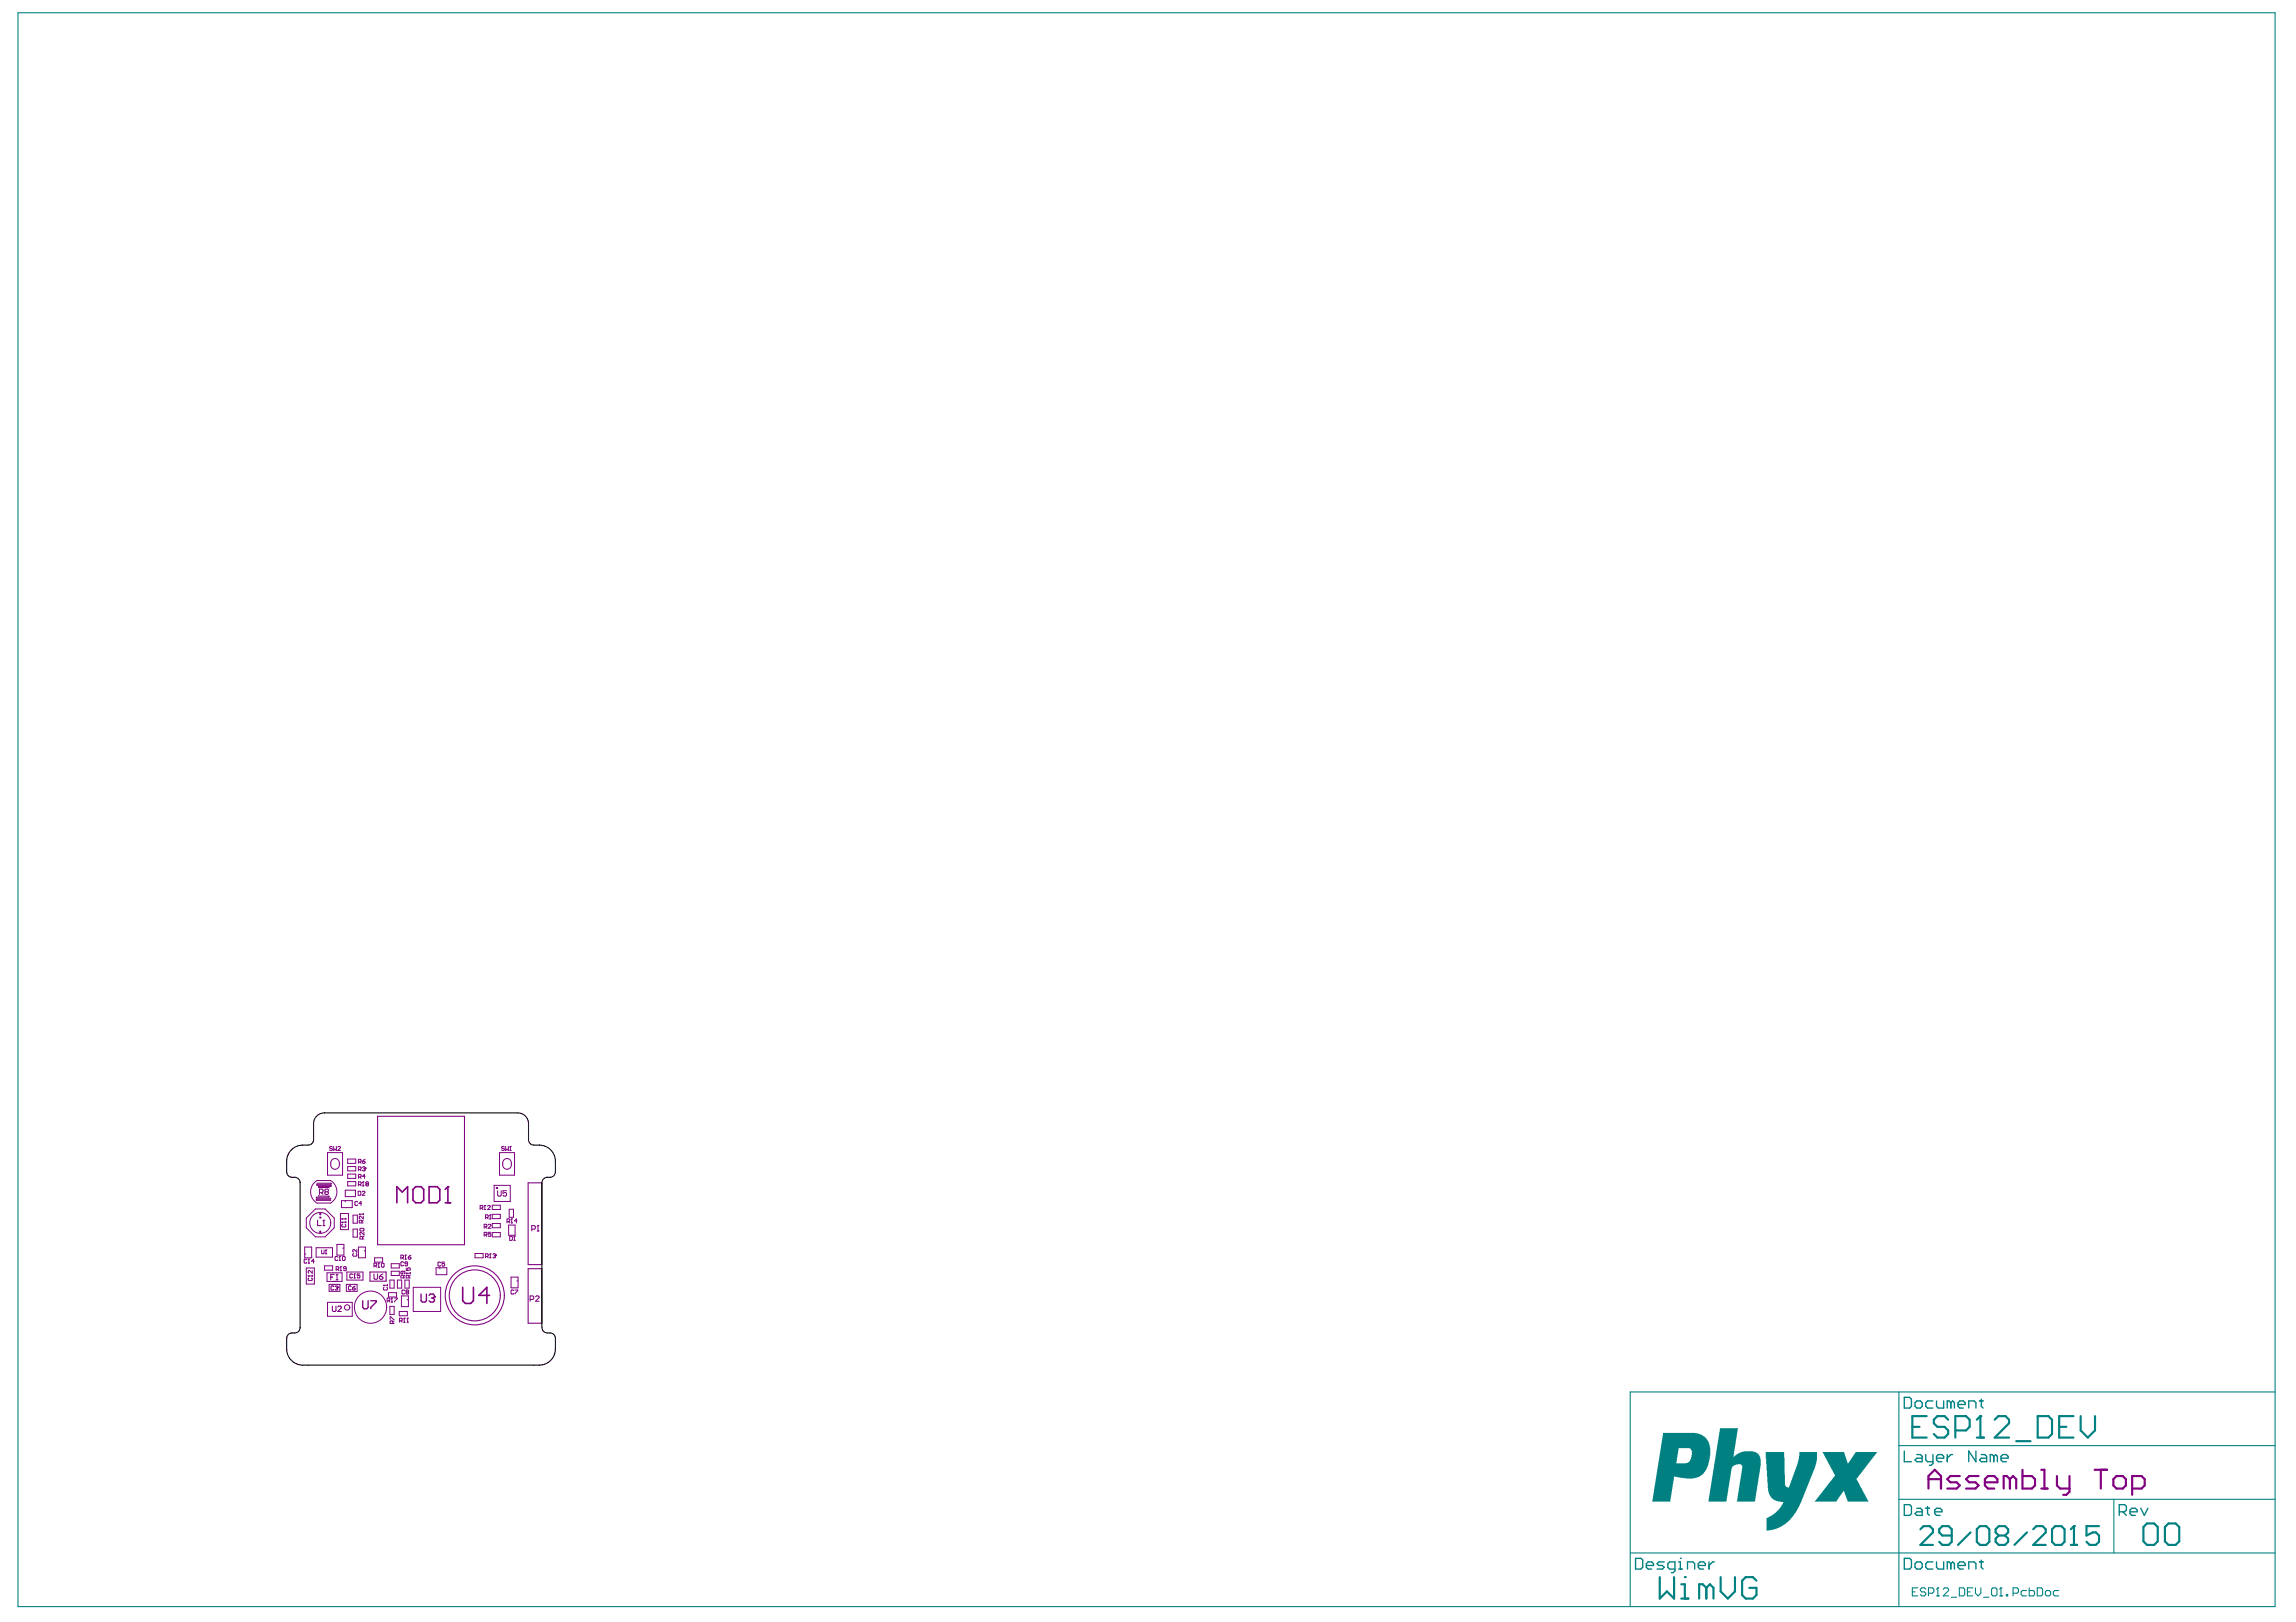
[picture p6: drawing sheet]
<svg xmlns="http://www.w3.org/2000/svg" width="297mm" height="210mm" viewBox="0 0 297 210" stroke-linecap="round" stroke-linejoin="round" font-family="sans-serif">
<g fill="none" stroke="#800080" stroke-width=".13">
<path d="M39.6 157.6l1.2-1.1h1.3l1.1 1.1v1.3l-1.1 1.2h-1.3l-1.2-1.2zM40.6 153.1l.4-.3h1.8a1.7 1.7 0 0 1 0 2.9h-1.8a1.7 1.7 0 0 1-.4-2.6zM41 153.1h1.8l.1 .1-.1 .1h-1.7h-.1l.1 .1h1.7v.1h-1.5l-.1 .1 1.4 .1M41.2 154.7l1.4 .2h-.1h-1.5l-.1 .1 1.8 .1h.1l-.1 .1h-1.7l-.1 .1h.1h1.8M41.3 154.3h.4l.1-.1v-.2l-.1-.1h-.4v.7M41.6 154.3l.2 .3M42.1 154.2l-.1 .1 .1 .3h.3l.1-.1-.1-.3M42.1 154.2l-.1-.1 .1-.2h.3l.1 .1-.1 .2M42.1 154.2h.3M42.4 149.2h1.9v2.9h-1.9zM42.9 150.2a.59 .59 0 0 1 .7-.2 .59 .59 0 0 1 .3 .8 .58 .58 0 0 1-.7 .5 .58 .58 0 0 1-.4-.8zM43 148.4h-.3v.1l.2 .1 .1 .2-.1 .1-.2-.1"/>
<path d="M43.2 148.4v.5l.1-.2 .2 .2v-.5M43.7 148.4h.1h.2l-.3 .5h.3M44 157h1.1v2.1h-1.1zM44.2 155.4h1.4v.9h-1.4zM44.2 158.2h.1M44.2 157.7h.1M44.2 157.7h.5M44.2 158.2h.5M44.2 158.2l.1 .1M44.2 157.7l.1 .1M44.3 158.4l-.1 .1 .1 .3h.4v-.1v-.3M44.7 154h1.3v.9h-1.3z"/>
<path d="M44.7 155.4v.1M44.7 157.7v.1M44.7 158.1v.2M45 150h1v.5h-1zM45 151h1v.5h-1zM45 151.9h1v.6h-1zM45 152.9h1v.6h-1zM45.7 157.3h.5v1h-.5zM45.7 159.1h.5v1h-.5zM46.3 155.6l-.1-.1-.3 .1v.3l.1 .1 .3-.1M46.3 154.2h.4v.4l-.1 .1h-.3zM46.4 150.4h.2l.1-.3-.3-.1v.5"/>
<path d="M46.4 151.3h.2l.1-.2-.3-.1v.5M46.4 152.3h.2l.1-.2-.3-.1v.5M46.4 153.3h.2l.1-.3-.3-.1v.6M46.5 157.1h.1M46.5 157.1h.5M46.5 157.1l.1 .1M46.5 153.3l.2 .2M46.5 152.3l.2 .2M46.5 151.3l.2 .2M46.5 150.4l.2 .1M46.6 159h.4l.1 .2-.1 .1h-.4zM46.8 155.7h-.4l.3-.2v.5"/>
<path d="M46.8 158.3l-.1-.4-.2 .1v.3h.5M46.9 154.2h.3l-.3 .5h.3M46.9 153.5h.2M46.9 150.3h.3v.2h-.2zM46.9 151.1l.3-.1v.2M47 152.9h.1M47 152.9v.6M47 152.9l-.1 .1M47 157.4v.3l-.4-.3-.1 .1 .1 .2M47 157.9l-.2 .2M47 157v.2M47.1 151.3h.1"/>
<path d="M47.1 159.5v.3l-.4-.3-.1 .1v.2M47.1 160l-.2 .2M47.2 151.3v.2l-.3-.1M47.2 151.2h.1M47.2 151.2v.1M47.2 150l-.3 .3M47.2 152.2h-.3l.3-.2v.5M47.4 153.2l-.1 .1 .1 .2 .3-.1-.1-.2M47.4 153.2l-.1-.1 .1-.2 .3 .1-.1 .2M47.4 153.2h.2M62.1 156.3h.3l.1-.2-.4-.1v.5M62.3 156.3l.2 .2"/>
<path d="M62.6 156.5h.2M62.6 159.8h.3l.1-.2-.4-.1v.5M62.6 158.8h.3l.1-.3-.4-.1v.6M62.7 156h.1M62.7 156l-.1 .1M62.7 156v.5M62.8 157.6h.3l.1-.3-.4-.1v.5M62.8 159.8l.2 .2M62.8 158.8l.2 .2M63 157.6l.2 .1M63.1 156.1l.1-.1 .2 .1-.3 .4h.3M63.2 158.5v-.1l.3 .1-.3 .5h.3"/>
<path d="M63.3 157.7h.2M63.4 157.2h.1M63.4 157.2v.5M63.4 157.2l-.1 .1M63.5 159.5h-.3v.2l.1-.1 .2 .1-.1 .3-.2-.1M63.7 156h1v.5h-1zM63.7 157.1h1v.6h-1zM63.7 158.3h1v.6h-1zM63.7 159.5h1v.6h-1zM63.9 153.4h2.1v2.1h-2.1zM64.4 154.1v.6l.1 .1h.2l.1-.1v-.6M64.6 149.2h2v2.9h-2z"/>
<path d="M65.1 150.2a.59 .59 0 0 1 .8-.2 .59 .59 0 0 1 .3 .8 .58 .58 0 0 1-.8 .5 .58 .58 0 0 1-.4-.8zM65.2 148.4h-.3l.1 .2 .2 .1v.2l-.3-.1M65.4 148.4v.5l.2-.2 .2 .2v-.5M65.5 154.1h-.4v.3l.2-.1 .2 .1v.3l-.1 .1h-.2l-.1-.1M65.6 158.1h.3v-.3l-.3-.1v.6M65.8 158.1l.1 .2M65.8 158.5h.8v1.4h-.8zM65.9 156.5h.5v1h-.5zM65.9 148.9h.2M65.9 160l.4 .1v.3l-.1 .1h-.3zM66 148.4h.1M66 148.4v.5"/>
<path d="M66 148.4h-.1M66.1 158.3h.2M66.2 157.7h.1M66.2 157.7l-.1 .1M66.2 157.7v.6M66.6 160h.1M66.6 160v.5M66.6 160l-.1 .1M66.9 158h-.3l.2-.3v.6M68.8 159.1h.3l.2-.1v-.3l-.2-.1h-.3v.7M69.5 159.3h.2M69.6 158.6h.1"/>
<path d="M69.6 158.6l-.1 .1M69.6 158.6v.7M39.4 161.4h.9v1.4h-.9zM39.4 162.3h.2M39.6 164.1h1.1v2.1h-1.1zM39.7 163l-.1-.1-.3 .1v.4l.1 .1 .3-.1M39.9 163.5h.1M39.9 165.1h.1M39.9 165.1h.5M39.9 165.1l.1 .1M40 162.9h.1M40 162.9v.6"/>
<path d="M40 162.9l-.1 .1M40 165.4l-.1 .1 .1 .2h.3l.1-.1-.1-.2M40.4 164.4v.4l-.4-.4-.1 .1 .1 .3M40.4 165v.2M40.7 163.2h-.4l.3-.3v.6M40.9 161.5h2.1v1.2h-2.1zM41.6 161.8v.4l.1 .1 .2-.1v-.4M42 163.8h1v.6h-1zM42.1 162.3h.2M42.2 161.8h.1M42.2 161.8h-.1M42.2 161.8v.5"/>
<path d="M42.3 164.7h2v1.1h-2zM42.4 168.5h3.2v1.8h-3.2zM42.6 166.2h1.4v.9h-1.4zM42.8 165.3h.2M43.1 166.2v.2M43.2 166.5l-.1-.1-.3 .1v.4h.1h.3M43.3 164.9h-.5v.7M43.3 166.5l.3-.1 .1 .2M43.5 165.6h.2M43.5 164.3h.2l.1-.3-.3-.1v.5M43.5 166.7h.1M43.6 161h.9v1.4h-.9z"/>
<path d="M43.6 164.9h.1M43.6 164.9v.7M43.6 164.9l-.1 .1M43.6 166.7l.1 .1-.1 .1h-.3M43.7 164.3l.1 .1M43.7 166.6h.1M43.7 166.6l-.1 .1M43.7 162.7l-.1-.1-.3 .1v.3l.1 .1 .3-.1M43.9 163.1h.1M44 162.6h.1M44 162.6v.5M44 162.6l-.1 .1"/>
<path d="M44 164.4h.2M44.1 163.9h.1M44.1 163.9l-.1 .1M44.1 163.9v.5M44.3 162.7l.1-.1 .2 .1v.3v.1l-.3-.1zM44.3 161.5h.2M44.8 164.2l-.4-.1 .1-.2 .3 .1v.4h-.1h-.3M44.8 166.2h1.4v.9h-1.4zM44.9 164.6h2.1v1.1h-2.1zM45.3 166.2v.2M45.4 166.5l-.1-.1-.2 .1v.4h.1h.2M45.6 166.7h.3l.1 .2h-.3z"/>
<path d="M45.6 164.9h-.1h-.2v.4v.1l.3-.1M45.7 162.2l-.1 .1 .1 .3h.4l.1-.1-.1-.3M45.8 165.4h.2M45.9 164.9h.1M45.9 164.9v.5M45.9 164.9h-.1M46 166.4l-.4 .3M46.2 161.7v.3l-.4-.3-.2 .1 .1 .2M46.4 161.4h.9v1.4h-.9zM46.6 164.9h-.4v.2l.3-.1 .1 .3-.1 .1-.3-.1M46.9 160.3l-.1-.3-.2 .1v.2h.5M47.1 161.9h.2"/>
<path d="M48.4 163.8h.2l.1-.2-.3-.1v.5M48.4 164.9v.5l.1 .2h.2l.2-.2v-.5M48.5 162.8h1v.5h-1zM48.6 163.8l.1 .2M48.9 164h.2M49 163.5h.1M49 163.5l-.1 .1M49 163.5v.5M49.1 165.2h.3l.1 .2-.1 .2h-.2l-.1-.2zM49.3 163.6l.1-.1 .3 .1v.3l-.1 .1-.3-.1zM49.5 164.9l-.4 .3M49.6 166.3h.1"/>
<path d="M49.6 166.3h.5M49.6 166.3l.1 .1M49.7 166.6l-.1 .1 .1 .2h.3h.1l-.1-.3M50.1 168.3h.3v-.2l-.3-.1v.5M50.1 166.2v.2M50.3 167.3h1v.5h-1zM50.3 168.3l.1 .2M50.4 165.7h.6v1h-.6zM50.4 169.1h.6v1h-.6zM50.5 170.8v-.4l.5 .4M50.6 168.5h.2M50.6 163.5h1.1v.6h-1.1z"/>
<path d="M50.6 164.5h1.1v.6h-1.1zM50.7 168h.1M50.7 168l-.1 .1M50.7 168v.5M50.8 171.3l-.1-.4-.2 .1v.3h.5M51 170.9l-.2 .2M51 168h.4l-.4 .5M51.4 165.7h.6v1h-.6zM51.7 169.7h1v.6h-1zM51.7 170.9h.3v-.2l-.3-.1v.5M51.9 162.8h.2l.1-.3-.3-.1v.5M51.9 170.9l.1 .2"/>
<path d="M51.9 167.7h.9v1.4h-.9zM52 162.8l.2 .1M52.1 164.5l-.1 .4-.1-.1 .1-.3h.3l.1 .1-.1 .3M52.2 163.4l-.1-.1-.2 .1v.3l.1 .1 .2-.1M52.2 171.1h.2M52.2 165.4l-.1-.4-.2 .1v.3h.5M52.3 170.6h.1M52.3 170.6l-.1 .1M52.3 170.6v.5M52.4 167l-.1-.1-.3 .1v.4l.1 .1 .3-.1M52.4 162.9h.2M52.4 165.7h.5v1h-.5z"/>
<path d="M52.4 165l-.2 .2M52.5 162.4h.1M52.5 162.4l-.1 .1M52.5 162.4v.5M52.6 164.8h.1M52.6 164.1v.3h.2l-.1-.2 .1-.1 .3 .1-.1 .2M52.6 164.8v.1M52.6 164.8h.5M52.6 167.2l-.1-.1 .1-.2 .3 .1-.1 .2M52.6 167.2l-.1 .1 .1 .2 .3-.1-.1-.2M52.6 167.2h.2M52.6 171.1h.2"/>
<path d="M52.7 168.2h.1M52.7 170.6h.1M52.7 163.6h-.2l-.1-.1 .1-.2 .2 .1v.3l-.1 .1-.2-.1M52.7 170.6v.5M52.7 170.6l-.1 .1M52.8 162.7h.3l.1 .2h-.3zM52.9 165.4l-.1-.4-.2 .1v.3h.5M53.1 165l-.2 .2M53.1 164.7v.2M53.2 162.4l-.4 .3M53.5 166.6h3.5v3.1h-3.5zM56.4 164.1h1.4v.9h-1.4z"/>
<path d="M56.9 164.1v.1M57 163.4l-.1-.1-.2 .1v.4h.3M57.5 163.3h-.3v.3l.2-.1 .1 .1-.1 .2h-.2M61.5 162.2h1v.6h-1zM62.8 162.6h.3l.1-.3h-.4v.5M63 162.6l.2 .2M63.3 162.8h.2M63.4 162.3h.1M63.4 162.3h-.1M63.4 162.3v.5M63.8 162.3h.2l.1 .1M63.9 162.5h.1"/>
<path d="M64 162.5l.1 .1-.1 .2-.2-.1M64.1 162.4h.1M64.1 162.4l-.1 .1M66.1 165.3h.9v1.4h-.9zM66.5 167l-.1-.1-.3 .1v.4l.1 .1 .3-.1M66.5 160.5h.1M66.6 166.9h.4l-.4 .6M66.9 165.8h.1M68.6 168.2h.3l.1-.1v-.3l-.1-.1h-.3v.7M69.3 167.8l.1-.1h.2l.1 .1v.1l-.4 .5h.4"/>
<circle cx="41.4" cy="158.3" r="1.36"/>
<circle cx="44.9" cy="169.2" r=".35"/>
<circle cx="47.9" cy="169.2" r="2.08"/>
</g>
<g fill="none" stroke="#800080" stroke-width=".28">
<path d="M41.4 157v.1M41.4 159.4v.1M249.5 192.6v-1.6l.8-.8 .8 .8v1.6M249.5 191.4h1.6M253.5 191h-1.2l-.4 .4 .4 .4h.8l.4 .4-.4 .4h-1.2M256 191h-1.2l-.4 .4 .4 .4h.8l.4 .4-.4 .4h-1.2M256.8 191.8h1.6v-.4l-.4-.4h-.8l-.4 .4v.8l.4 .4h.8M260 191.4l-.4-.4h-.4v1.6M260 191.4v1.2M260 191.4l.4-.4 .4 .4v1.2M261.7 190.2v2.4h1.2l.4-.4v-.8l-.4-.4h-1.2M264.1 192.6h.8"/>
<path d="M264.1 190.2h.4v2.4M266.1 191v1.2l.4 .4h1.2M267.7 191v2l-.4 .4h-.4M271 190.2h1.6M271.8 190.2v2.4M273.4 191.4l.4-.4h.8l.4 .4v.8l-.4 .4h-.8l-.4-.4zM275.8 192.6h1.3l.4-.4v-.8l-.4-.4h-1.3v2.4"/>
</g>
<g fill="none" stroke="#800080" stroke-width=".14">
<path d="M41.1 157.9v.7h.5M41.8 158.6h.2M41.9 157.9h.1M41.9 157.9v.7M41.9 157.9l-.1 .1M48.9 144.5h11.2v16.6h-11.2zM68.3 153.1h1.8v10.6h-1.8zM43 169v.6l.1 .1h.2l.2-.1v-.6M43.7 169.1l.1-.1h.2l.2 .1v.2l-.5 .4h.5M47.9 164.6h2.1v1.2h-2.1zM68.3 164.2h1.8v7h-1.8z"/>
<circle cx="41.4" cy="157.6" r=".07"/>
<circle cx="64.3" cy="153.7" r=".07"/>
<circle cx="61.4" cy="167.6" r="3.3"/>
<circle cx="61.4" cy="167.6" r="3.8"/>
</g>
<path d="M46.9 168.3v.9l.2 .2h.3l.2-.2v-.9M48 168.3h.7v.2l-.7 .7v.2M54.5 167.5v.8l.1 .2h.4l.2-.2v-.8M55.5 167.6l.2-.1h.3l.2 .1v.2M55.9 168h.1M56 168l.2 .2v.1l-.2 .2h-.3l-.2-.2M56.2 167.8h.1M56.2 167.8l-.2 .2" fill="none" stroke="#800080" stroke-width=".17"/>
<path d="M51.3 155.7v-2.1l.7 .7 .7-.7v2.1M53.4 153.9l.4-.3h.7l.3 .3v1.4l-.3 .4h-.7l-.4-.4zM55.5 153.6h1.1l.3 .3v1.4l-.3 .4h-1.1zM57.6 155.7h.7M57.9 153.6h.1M57.9 153.6v2.1M57.9 153.6l-.3 .3M59.9 166.6v1.7l.3 .4h.7l.3-.4v-1.7M63.3 167.6h-1.4l1.1-1v2.1" fill="none" stroke="#800080" stroke-width=".21"/>
<g fill="#008080">
<path d="M235.8 187.9h2.8l.4 1.5 .2-.1 .9-1.4h2.8l-2.6 3.3a.38 .38 0 0 0 .1 .5l1.3 2.6h-2.6l-.5-1.3h-.1l-.9 1.3h-2.8l2.2-2.8 .1-.3a.34 .34 0 0 0 .1-.5z"/>
<path d="M228.4 187.9h2.4l.1 4.2 .1 .2 .3 .2h.2l1.1-3.1 .2-1v-.5h2.3v1.1l-.4 1.2-1.9 4.6-.7 1.3-1.1 1.1-.9 .6-.8 .2-.8 .1v-1.2a.45 .45 0 0 1 .4-.6l.8-.5 .5-.5 .5-.9-.6-.1-.6-.2-.4-.3-.3-.5-.1-.7z"/>
<path d="M222.5 184.8h2.4l-.7 3.7 .8-.5 .7-.2 1.3 .1 .4 .2 .3 .4 .1 .3v.9l-.8 4.6h-2.3l.7-4.1a.58 .58 0 0 0-.1-.7h-.7l-.3 .2a.59 .59 0 0 0-.3 .7l-.7 3.9h-2.3z"/>
<path d="M215.1 185.4h4.2l.9 .3 .6 .5 .4 .7 .1 .5-.1 1.3-.2 .9-.3 .7-.3 .4-.5 .4-.9 .2h-.9l-1.5-.2-.5 3.2h-2.4zM217.2 187.4l-.3 2h1.2l.3-.1 .4-.5 .1-.8a.56 .56 0 0 0-.3-.6z"/>
</g>
<g fill="none" stroke="#008080" stroke-width=".14">
<path d="M2.3 1.7h292v206.2h-292zM245.7 180.1v27.8M245.7 194h48.6M245.7 187.1h48.6M273.5 194v7M294.3 180.1h-83.4v27.8M210.9 201h83.4M247.4 206h.4M248.1 205.5h-.7v1h.7M249.1 205.7l-.1-.2h-.4l-.2 .2v.1l.2 .2h.4l.1 .2v.2l-.1 .1h-.4l-.2-.1M249.5 206.2h.5l.2-.2v-.3l-.2-.2h-.5v1M250.5 206.5h.4"/>
<path d="M250.7 205.5h.1M250.7 205.5l-.2 .2M250.7 205.5v1M251.4 205.7l.2-.2h.3l.2 .2v.1l-.7 .7h.7M252.4 206.7h.7M253.5 205.5h.5l.2 .2v.7l-.2 .1h-.5zM254.5 206h.4M255.2 205.5h-.7v1h.7M255.6 205.5v.7l.3 .3 .4-.3v-.7M256.6 206.7h.7M257.7 205.7l.1-.2h.4l.2 .2v.7l-.2 .1h-.4l-.1-.1zM258.7 206.5h.3"/>
<path d="M258.9 205.5h.1M258.9 205.5v1M258.9 205.5l-.2 .2M259.6 206.4h.1v.1h-.1zM260.4 206.2h.6l.1-.2v-.3l-.1-.2h-.6v1M262.2 205.8h-.5l-.2 .2v.4l.2 .1h.5M262.5 205.5v1h.5l.2-.1v-.4l-.2-.2h-.5M263.6 205.5h.5l.2 .2v.7l-.2 .1h-.5zM264.6 206l.2-.2h.3l.2 .2v.4l-.2 .1h-.3l-.2-.1zM266.3 205.8h-.5l-.2 .2v.4l.2 .1h.5"/>
</g>
<g fill="none" stroke="#008080" stroke-width=".17">
<path d="M246.4 194.7h.7l.2 .3v.9l-.2 .2h-.7zM246.4 180.8h.7l.2 .3v.9l-.2 .2h-.7zM246.4 187.8v1.4h.9M247.8 181.5l.2-.2h.4l.3 .2v.5l-.3 .2h-.4l-.2-.2zM248 195.2h.4l.3 .2v.7h-.7l-.2-.2 .2-.3h.7M248 188.2h.4l.3 .3v.7h-.7l-.2-.3 .2-.2h.7M249.1 195.2h.5M249.1 188.2v.7l.3 .3h.7M249.4 195v.9l.2 .2M250.1 181.3h-.7l-.3 .2v.5l.3 .2h.7M250.1 188.2v1.2l-.3 .2h-.2M250.3 195.6h.9v-.2l-.2-.2h-.5l-.2 .2v.5l.2 .2h.5"/>
<path d="M250.5 188.7h1v-.2l-.3-.3h-.4l-.3 .3v.4l.3 .3h.4M250.5 181.3v.7l.3 .2h.7v-.9M251.9 188.2v1M252.4 181.5l-.2-.2h-.3v.9M252.4 181.5l.2-.2 .2 .2v.7M252.4 181.5v.7M252.6 188.2h-.2l-.5 .5M253.3 181.8h.9v-.3l-.2-.2h-.5l-.2 .2v.5l.2 .2h.5M254.7 182.2v-.9h.7l.2 .2v.7M255.6 187.8v1.4l-.9-1.4v1.4M256.1 181.3h.5M256.3 188.2h.5l.2 .3v.7h-.7l-.2-.3 .2-.2h.7"/>
<path d="M256.3 181.1v.9l.3 .2M257.9 188.5l-.2-.3h-.2v1M257.9 188.5v.7M257.9 188.5l.3-.3 .2 .3v.7M258.9 188.7h.9v-.2l-.2-.3h-.5l-.2 .3v.4l.2 .3h.5M274.2 195.6h.7l.2-.2v-.4l-.2-.3h-.7v1.4M274.6 195.6l.5 .5M275.6 195.6h.9v-.2l-.2-.2h-.5l-.2 .2v.5l.2 .2h.5M277 195.2l.4 .9 .5-.9M211.6 201.7h.7l.2 .2v.9l-.2 .3h-.7zM213 202.6h.9v-.2l-.2-.3h-.5l-.2 .3v.4l.2 .3h.5M215.3 202.1h-.7l-.2 .3 .2 .2h.5l.2 .2-.2 .3h-.7"/>
<path d="M216.7 203.1h-.7l-.2-.3v-.4l.2-.3h.7v1.2l-.2 .2h-.3M217.2 203.1h.4M217.2 202.1h.2v1M217.4 201.7h.1M218.3 203.1v-1h.7l.2 .3v.7M219.7 202.6h.9v-.2l-.2-.3h-.5l-.2 .3v.4l.2 .3h.5M221.1 202.1v1M221.8 202.1h-.2l-.5 .5M246.4 201.7h.7l.2 .2v.9l-.2 .3h-.7zM247.8 202.4l.2-.3h.4l.3 .3v.4l-.3 .3h-.4l-.2-.3zM250.1 202.1h-.7l-.3 .3v.4l.3 .3h.7M250.5 202.1v.7l.3 .3h.7v-1"/>
<path d="M252.4 202.4l-.2-.3h-.3v1M252.4 202.4v.7M252.4 202.4l.2-.3 .2 .3v.7M253.3 202.6h.9v-.2l-.2-.3h-.5l-.2 .3v.4l.2 .3h.5M254.7 203.1v-1h.7l.2 .3v.7M256.1 202.1h.5M256.3 201.9v.9l.3 .3"/>
</g>
<g fill="none" stroke="#008080" stroke-width=".28">
<path d="M247.4 184.6h.9M248.4 197.9l.5-.4h.8l.4 .4v.4l-1.7 1.6h1.7M249.3 183.3h-1.9v2.7h1.9M252 183.7l-.4-.4h-1l-.4 .4v.5l.4 .4h1l.4 .5v.5l-.4 .4h-1l-.4-.4M252.5 198.7h-1.2l-.4-.4v-.4l.4-.4h.8l.4 .4v1.6l-.4 .4h-.8l-.4-.4M253 185.1h1.4l.4-.5v-.9l-.4-.4h-1.4v2.7M254.9 198.3l-1.6 1.6M255.7 186h1M255.7 197.9l.4-.4h.9l.4 .4v1.6l-.4 .4h-.9l-.4-.4zM256.2 183.3h.1M256.2 183.3l-.5 .4M256.2 183.3v2.7"/>
<path d="M258.1 183.7l.4-.4h1l.4 .4v.5l-1.8 1.8h1.8M258.6 198.7l-.4 .4v.4l.4 .4h.8l.4-.4v-.4l-.4-.4M258.6 198.7l-.4-.4v-.4l.4-.4h.8l.4 .4v.4l-.4 .4M258.6 198.7h.8M260.8 186.5h1.9M262.2 198.3l-1.6 1.6M263 197.9l.4-.4h.9l.4 .4v.4l-1.7 1.6h1.7M263.6 183.3h1.4l.5 .4v1.9l-.5 .4h-1.4zM265.5 197.9l.4-.4h.8l.4 .4v1.6l-.4 .4h-.8l-.4-.4zM266.4 184.6h.9M267.9 199.9h.8M268.3 183.3h-1.9v2.7h1.9"/>
<path d="M268.3 197.5h.1M268.3 197.5v2.4M268.3 197.5l-.4 .4M269.2 183.3v1.8l.9 .9 .9-.9v-1.8M271.6 197.5h-1.7v1.2l.8-.4h.5l.4 .4v.8l-.4 .4h-.9l-.4-.4M277.3 197.6l.5-.4h.9l.5 .4v1.9l-.5 .4h-.9l-.5-.4zM280.1 197.6l.4-.4h1l.4 .4v1.9l-.4 .4h-1l-.4-.4zM214.7 204.1v2.8l1-1 .9 1v-2.8M217.5 206.9h.9M217.5 205h.5v1.9M218 204.1h.1M220.8 205.5l-.5-.5h-.5v1.9"/>
<path d="M220.8 205.5v1.4M220.8 205.5l.4-.5 .5 .5v1.4M222.6 204.1v1.8l.9 1 1-1v-1.8M227.2 204.6l-.4-.5h-1l-.4 .5v1.8l.4 .5h1l.4-.5v-.9h-.9"/>
</g>
<path d="M40.8 144.6l.3-.3 .4-.2 .5-.1h25a1.39 1.39 0 0 1 1.4 1.4v2.1a.69 .69 0 0 0 .7 .7 2.24 2.24 0 0 1 2.8 2.1v1.4a.78 .78 0 0 1-1.1 .7 .69 .69 0 0 0-.7 .6v18.8a.78 .78 0 0 0 1.1 .7 .69 .69 0 0 1 .7 .7v1.4a2.08 2.08 0 0 1-2.1 2.1h-30.6a2.08 2.08 0 0 1-2.1-2.1v-1.4a.78 .78 0 0 1 1-.7 .69 .69 0 0 0 .7-.7v-18.8a.78 .78 0 0 0-1-.6 .69 .69 0 0 1-.7-.7v-1.4a2.08 2.08 0 0 1 2.1-2.1h.7a.69 .69 0 0 0 .7-.7v-2.1v-.4z" fill="none" stroke="#000" stroke-width=".14"/>
</svg>
